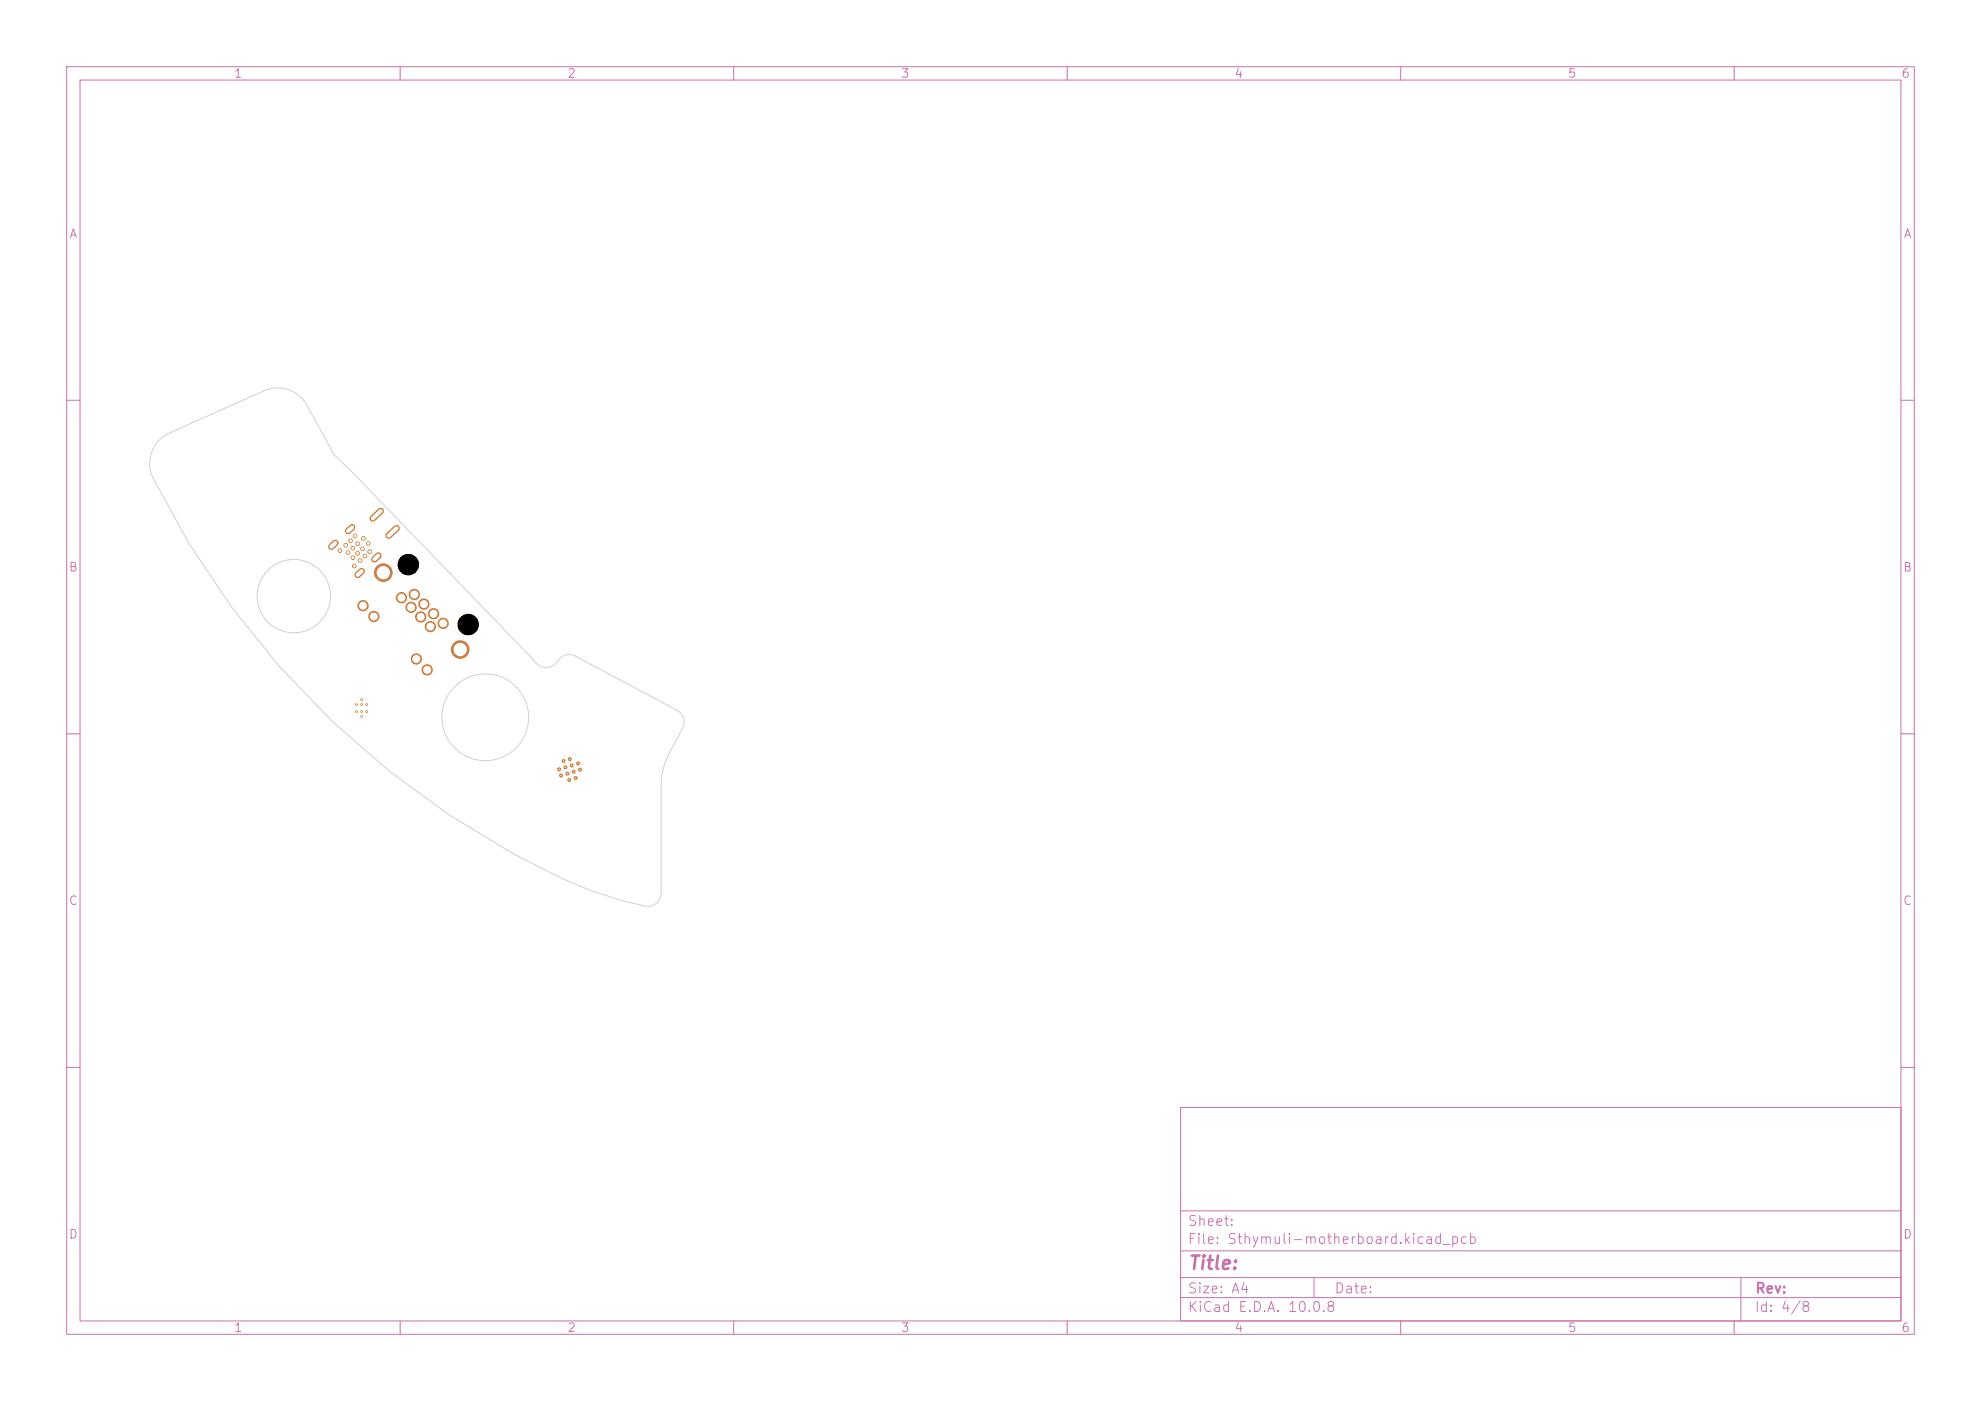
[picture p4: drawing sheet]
<svg xmlns="http://www.w3.org/2000/svg" width="297mm" height="210mm" viewBox="0 0 297 210" stroke-linecap="round" stroke-linejoin="round" font-family="sans-serif">
<defs><g id="words">
<text font-size="2" fill="#c872ab" x="178" y="190.8">Title:</text>
<g font-size="1.5" fill="#c872ab">
<text x="178" y="184.1">Sheet:</text>
<text x="178" y="186.8">File: Sthymuli-motherboard.kicad_pcb</text>
<text x="178" y="197">KiCad E.D.A. 10.0.8</text>
<text x="178" y="194.2">Size: A4</text>
<text x="200" y="194.2">Date:</text>
<text x="263" y="197">Id: 4/8</text>
<text x="263" y="194.2">Rev:</text>
</g>
<g font-size="1.3" fill="#c872ab">
<text x="35" y="12">1</text>
<text x="85" y="12">2</text>
<text x="135" y="12">3</text>
<text x="185" y="12">4</text>
<text x="235" y="12">5</text>
<text x="285" y="12">6</text>
<text x="10.3" y="36">A</text>
<text x="285.3" y="36">A</text>
<text x="10.2" y="86">B</text>
<text x="285.2" y="86">B</text>
<text x="10.2" y="136">C</text>
<text x="285.2" y="136">C</text>
<text x="10.2" y="186">D</text>
<text x="285.2" y="186">D</text>
<text x="35" y="200">1</text>
<text x="85" y="200">2</text>
<text x="135" y="200">3</text>
<text x="185" y="200">4</text>
<text x="235" y="200">5</text>
<text x="285" y="200">6</text>
</g>
</g></defs>
<g fill="none" stroke="#c872ab" stroke-width=".15">
<path d="M10 10h277v190h-277zM12 12h273v186h-273zM60 10v2M110 10v2M160 10v2M210 10v2M260 10v2M10 60h2M285 60h2M10 110h2M285 110h2M10 160h2"/>
<path d="M177 166h108v32h-108zM285 160h2M60 198v2M110 198v2M160 198v2M177 194.5h108M177 191.5h108M177 187.5h108M177 181.5h108M197 191.5v3M210 198v2M260 198v2"/>
<path d="M261 191.5v6.5"/>
</g>
<g fill="#ce7d2c">
<circle cx="84.5" cy="114.1" r=".3"/>
<circle cx="83.8" cy="115.3" r=".3"/>
<circle cx="85.4" cy="113.8" r=".3"/>
<circle cx="84.8" cy="115" r=".3"/>
<circle cx="84.1" cy="116.3" r=".3"/>
<circle cx="85.7" cy="114.7" r=".3"/>
<circle cx="85.1" cy="116" r=".3"/>
<circle cx="86.7" cy="114.4" r=".3"/>
<circle cx="86" cy="115.7" r=".3"/>
<circle cx="85.4" cy="116.9" r=".3"/>
<circle cx="87" cy="115.4" r=".3"/>
<circle cx="86.3" cy="116.6" r=".3"/>
<circle cx="54" cy="84" r=".35"/>
<circle cx="53.6" cy="82.9" r=".35"/>
<circle cx="54.7" cy="83.4" r=".35"/>
<circle cx="54.3" cy="82.3" r=".35"/>
<circle cx="53.2" cy="80.3" r=".35"/>
<circle cx="55.4" cy="82.7" r=".35"/>
<circle cx="54.5" cy="80.7" r=".35"/>
<circle cx="55.2" cy="81.5" r=".35"/>
<circle cx="53.6" cy="81.5" r=".35"/>
<circle cx="52.6" cy="81.1" r=".35"/>
<circle cx="52.9" cy="82.2" r=".35"/>
<circle cx="51.8" cy="81.7" r=".35"/>
<circle cx="52.2" cy="82.8" r=".35"/>
<circle cx="52.9" cy="83.6" r=".35"/>
<circle cx="51" cy="82.5" r=".35"/>
<circle cx="53.1" cy="84.8" r=".35"/>
</g>
<path d="M52.8 79.1l-.6 .5M57.1 76.6l-1.2 1.1M59.5 79.2l-1.2 1.1M50.3 81.4l-.6 .5M54.2 85.6l-.6 .6M56.7 83.3l-.6 .5" fill="none" stroke="#ce7d2c" stroke-width="1"/>
<g fill="#ce7d2c">
<circle cx="54.2" cy="104.9" r=".2"/>
<circle cx="55" cy="105.6" r=".2"/>
<circle cx="54.2" cy="105.6" r=".2"/>
<circle cx="53.4" cy="105.6" r=".2"/>
<circle cx="55" cy="106.7" r=".2"/>
<circle cx="54.2" cy="106.7" r=".2"/>
<circle cx="53.4" cy="106.7" r=".2"/>
<circle cx="54.2" cy="107.4" r=".2"/>
<circle cx="61.2" cy="84.6" r="1.6"/>
<circle cx="70.2" cy="93.6" r="1.6"/>
<circle cx="66.4" cy="93.4" r=".85"/>
<circle cx="64.5" cy="93.9" r=".85"/>
<circle cx="65" cy="92" r=".85"/>
<circle cx="63.1" cy="92.5" r=".85"/>
<circle cx="63.6" cy="90.6" r=".85"/>
<circle cx="61.6" cy="91" r=".85"/>
<circle cx="62.1" cy="89.1" r=".85"/>
<circle cx="60.2" cy="89.6" r=".85"/>
<circle cx="54.4" cy="90.8" r=".85"/>
<circle cx="56.1" cy="92.4" r=".85"/>
<circle cx="62.4" cy="98.8" r=".85"/>
<circle cx="64" cy="100.4" r=".85"/>
<circle cx="57.5" cy="85.8" r="1.4"/>
<circle cx="69" cy="97.4" r="1.4"/>
</g>
<g fill="none" stroke="#d0d2cd" stroke-width=".15">
<path d="M24 65.9l.6-.6 .8-.4 14.2-6.3a5 5 0 0 1 6.5 2.3l4 7.3 2.8 2.7 27.5 28.5a2.1 2.1 0 0 0 3.5-.6 2 2 0 0 1 2.4-.4l15.2 8.1a2 2 0 0 1 .8 2.7 20.7 20.7 0 0 0-2.9 6.2l-.3 2.3v16.2a2 2 0 0 1-2.4 1.9l-3.4-.8-4.6-1.4-4.4-1.9-7.1-3.6-9.7-5.9-9.2-6.6-8.5-7.5-7.9-8.2-7.1-8.8-6.4-9.5-5.4-9.9a5 5 0 0 1 1-5.8z"/>
<circle cx="44.1" cy="89.4" r="5.5"/>
<circle cx="72.8" cy="107.5" r="6.5"/>
</g>
<g fill="#fff">
<circle cx="84.5" cy="114.1" r=".1"/>
<circle cx="83.8" cy="115.3" r=".1"/>
<circle cx="85.4" cy="113.8" r=".1"/>
<circle cx="84.8" cy="115" r=".1"/>
<circle cx="84.1" cy="116.3" r=".1"/>
<circle cx="85.7" cy="114.7" r=".1"/>
<circle cx="85.1" cy="116" r=".1"/>
<circle cx="86.7" cy="114.4" r=".1"/>
<circle cx="86" cy="115.7" r=".1"/>
<circle cx="85.4" cy="116.9" r=".1"/>
<circle cx="87" cy="115.4" r=".1"/>
<circle cx="86.3" cy="116.6" r=".1"/>
<circle cx="54" cy="84" r=".22"/>
<circle cx="53.6" cy="82.9" r=".22"/>
<circle cx="54.7" cy="83.4" r=".23"/>
<circle cx="54.3" cy="82.3" r=".23"/>
<circle cx="53.2" cy="80.3" r=".22"/>
<circle cx="55.4" cy="82.7" r=".22"/>
<circle cx="54.5" cy="80.7" r=".22"/>
<circle cx="55.2" cy="81.5" r=".22"/>
<circle cx="53.6" cy="81.5" r=".22"/>
<circle cx="52.6" cy="81.1" r=".22"/>
<circle cx="52.9" cy="82.2" r=".23"/>
<circle cx="51.8" cy="81.7" r=".22"/>
<circle cx="52.2" cy="82.8" r=".22"/>
<circle cx="52.9" cy="83.6" r=".22"/>
<circle cx="51" cy="82.5" r=".22"/>
<circle cx="53.1" cy="84.8" r=".22"/>
</g>
<path d="M52.8 79.1l-.6 .5M57.1 76.6l-1.2 1.1M59.5 79.2l-1.2 1.1M50.3 81.4l-.6 .5M54.2 85.6l-.6 .6M56.7 83.3l-.6 .5" fill="none" stroke="#fff" stroke-width=".6"/>
<g fill="#fff">
<circle cx="54.2" cy="104.9" r=".1"/>
<circle cx="55" cy="105.6" r=".1"/>
<circle cx="54.2" cy="105.6" r=".1"/>
<circle cx="53.4" cy="105.6" r=".1"/>
<circle cx="55" cy="106.7" r=".1"/>
<circle cx="54.2" cy="106.7" r=".1"/>
<circle cx="53.4" cy="106.7" r=".1"/>
<circle cx="54.2" cy="107.4" r=".1"/>
</g>
<g fill="#000">
<circle cx="61.2" cy="84.6" r="1.6"/>
<circle cx="70.2" cy="93.6" r="1.6"/>
</g>
<g fill="#fff">
<circle cx="66.4" cy="93.4" r=".6"/>
<circle cx="64.5" cy="93.9" r=".6"/>
<circle cx="65" cy="92" r=".6"/>
<circle cx="63.1" cy="92.5" r=".6"/>
<circle cx="63.6" cy="90.6" r=".6"/>
<circle cx="61.6" cy="91" r=".6"/>
<circle cx="62.1" cy="89.1" r=".6"/>
<circle cx="60.2" cy="89.6" r=".6"/>
<circle cx="54.4" cy="90.8" r=".6"/>
<circle cx="56.1" cy="92.4" r=".6"/>
<circle cx="62.4" cy="98.8" r=".6"/>
<circle cx="64" cy="100.4" r=".6"/>
<circle cx="57.5" cy="85.8" r="1"/>
<circle cx="69" cy="97.4" r="1"/>
</g>
<use href="#words"/>
</svg>
